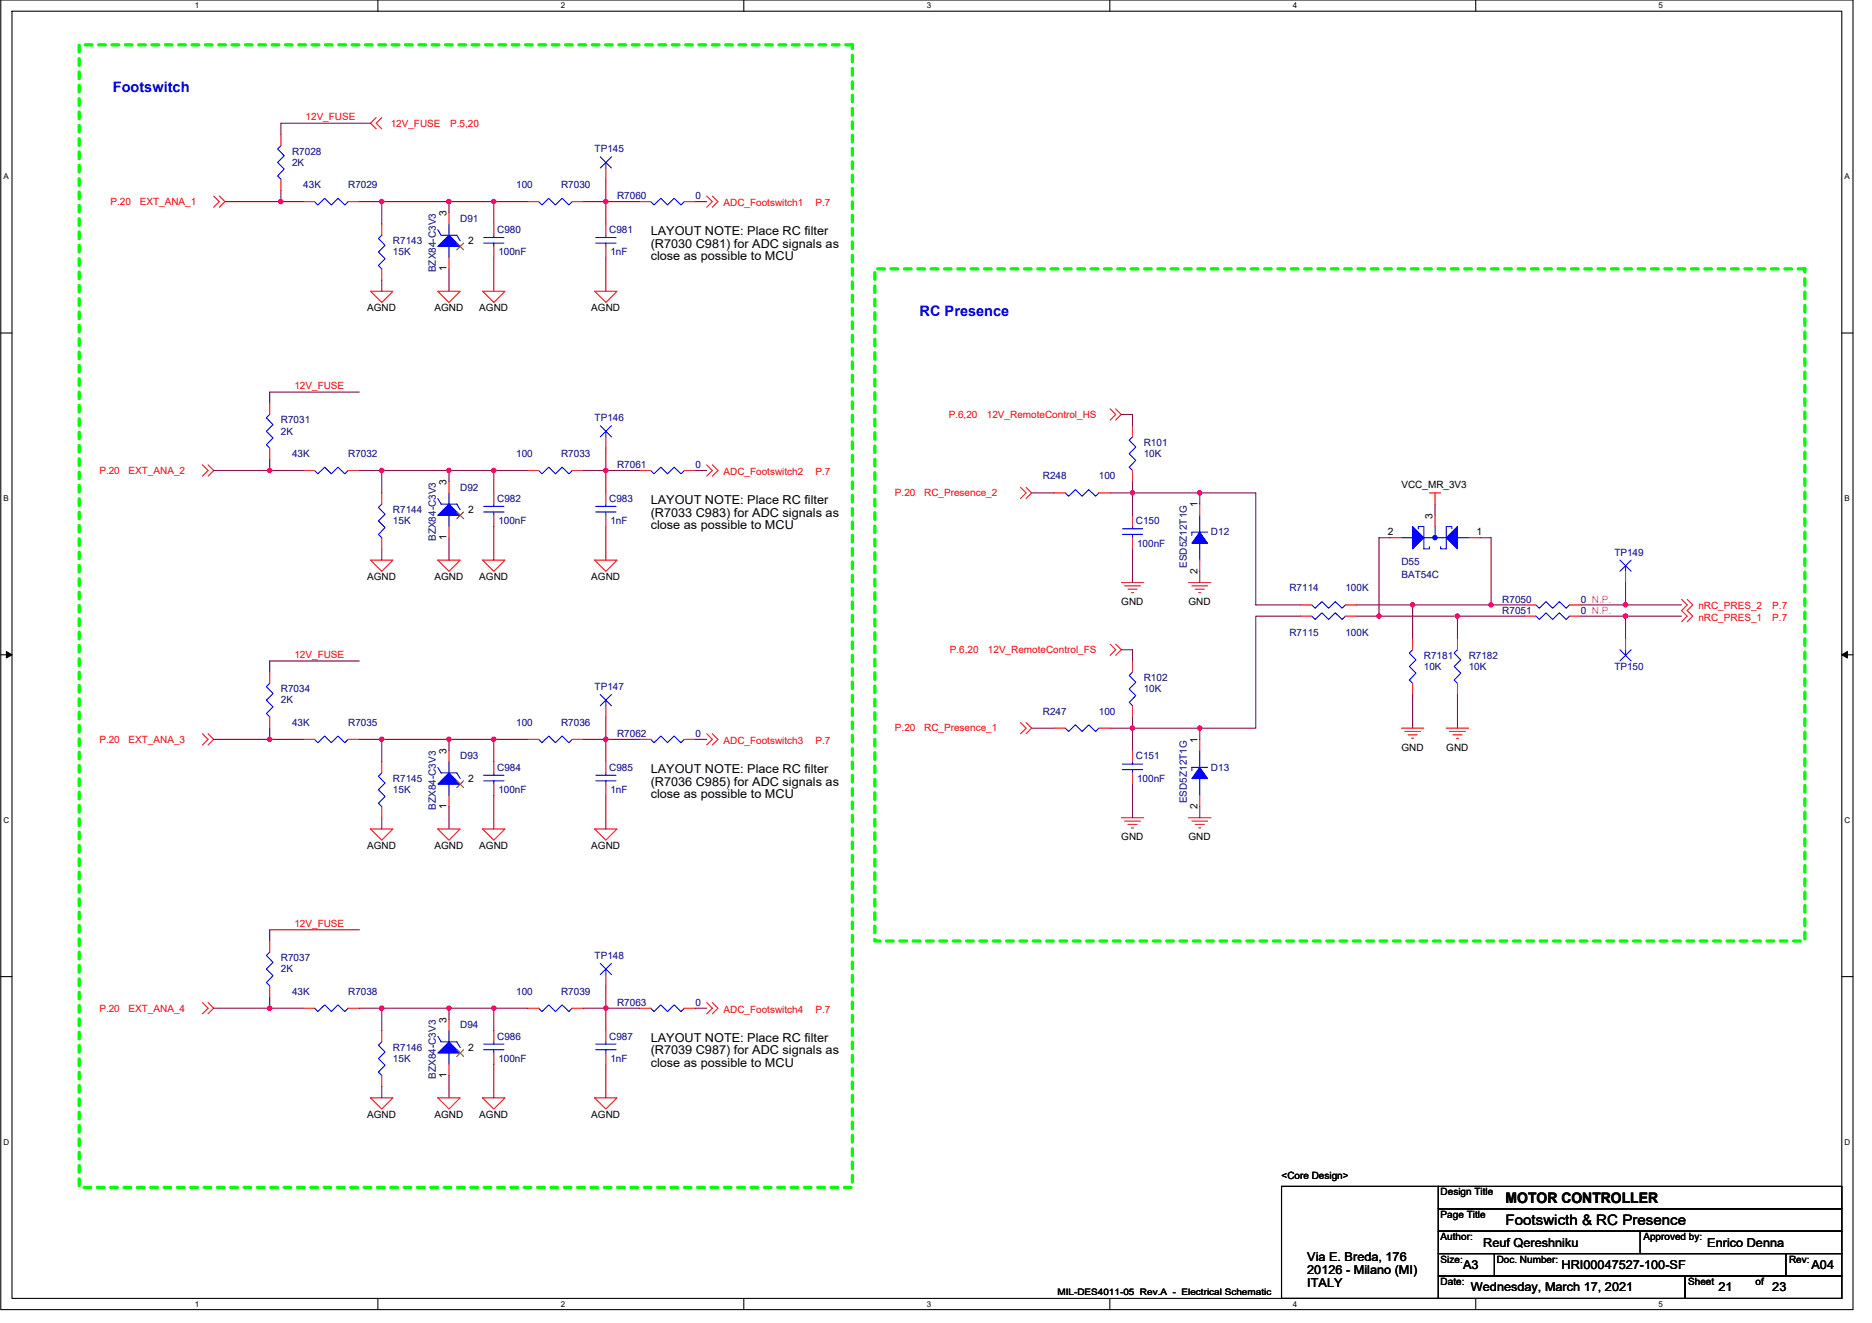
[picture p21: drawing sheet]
<svg xmlns="http://www.w3.org/2000/svg" width="297mm" height="210mm" viewBox="0 0 297 210" stroke-linecap="round" stroke-linejoin="round" font-family="sans-serif">
<defs><g id="words">
<g font-size="2.3" fill="#00f">
<text x="17.9" y="14.6">Footswitch</text>
<text x="145.9" y="50.1">RC Presence</text>
</g>
<g font-size="2.3">
<text x="238.9" y="191">MOTOR CONTROLLER</text>
<text x="238.9" y="194.5">Footswicth &amp; RC Presence</text>
</g>
<g font-size="1.9">
<text x="103.2" y="37.3">LAYOUT NOTE: Place RC filter</text>
<text x="103.2" y="39.3">(R7030 C981) for ADC signals as</text>
<text x="103.2" y="41.3">close as possible to MCU</text>
<text x="103.2" y="80">LAYOUT NOTE: Place RC filter</text>
<text x="103.2" y="82">(R7033 C983) for ADC signals as</text>
<text x="103.2" y="84">close as possible to MCU</text>
<text x="103.2" y="122.7">LAYOUT NOTE: Place RC filter</text>
<text x="103.2" y="124.7">(R7036 C985) for ADC signals as</text>
<text x="103.2" y="126.7">close as possible to MCU</text>
<text x="103.2" y="165.3">LAYOUT NOTE: Place RC filter</text>
<text x="103.2" y="167.3">(R7039 C987) for ADC signals as</text>
<text x="103.2" y="169.4">close as possible to MCU</text>
<text x="235.3" y="197.9">Reuf Qereshniku</text>
<text x="270.9" y="197.9">Enrico Denna</text>
<text x="207.4" y="200.2">Via E. Breda, 176</text>
<text x="207.4" y="202.2">20126 - Milano (MI)</text>
<text x="232.2" y="201.4">A3</text>
<text x="247.8" y="201.4">HRI00047527-100-SF</text>
<text x="287.4" y="201.4">A04</text>
<text x="207.4" y="204.2">ITALY</text>
<text x="233.4" y="205">Wednesday, March 17, 2021</text>
<text x="272.7" y="205">21</text>
<text x="281.2" y="205">23</text>
</g>
<g font-size="1.6" fill="#f00">
<text x="48.5" y="19.1">12V_FUSE</text>
<text x="62" y="20.1">12V_FUSE</text>
<text x="71.4" y="20.1">P.5,20</text>
<text x="17.5" y="32.5">P.20</text>
<text x="22.2" y="32.5">EXT_ANA_1</text>
<text x="114.8" y="32.7">ADC_Footswitch1</text>
<text x="129.4" y="32.7">P.7</text>
<text x="46.7" y="61.8">12V_FUSE</text>
<text x="150.5" y="66.3">P.6,20</text>
<text x="156.6" y="66.3">12V_RemoteControl_HS</text>
<text x="15.8" y="75.2">P.20</text>
<text x="20.4" y="75.2">EXT_ANA_2</text>
<text x="114.8" y="75.4">ADC_Footswitch2</text>
<text x="129.4" y="75.4">P.7</text>
<text x="142" y="78.8">P.20</text>
<text x="146.6" y="78.8">RC_Presence_2</text>
<text x="269.5" y="98.5">nRC_PRES_1</text>
<text x="269.5" y="96.7">nRC_PRES_2</text>
<text x="281.2" y="98.5">P.7</text>
<text x="281.2" y="96.7">P.7</text>
<text x="46.7" y="104.4">12V_FUSE</text>
<text x="150.7" y="103.7">P.6,20</text>
<text x="156.8" y="103.7">12V_RemoteControl_FS</text>
<text x="15.8" y="117.9">P.20</text>
<text x="20.4" y="117.9">EXT_ANA_3</text>
<text x="114.8" y="118">ADC_Footswitch3</text>
<text x="129.4" y="118">P.7</text>
<text x="142" y="116.1">P.20</text>
<text x="146.6" y="116.1">RC_Presence_1</text>
<text x="46.7" y="147.1">12V_FUSE</text>
<text x="15.8" y="160.5">P.20</text>
<text x="20.4" y="160.5">EXT_ANA_4</text>
<text x="114.8" y="160.7">ADC_Footswitch4</text>
<text x="129.4" y="160.7">P.7</text>
</g>
<g font-size="1.6" fill="#000080">
<text x="46.4" y="24.5">R7028</text>
<text x="46.4" y="26.3">2K</text>
<text x="48.1" y="29.9">43K</text>
<text x="55.2" y="29.9">R7029</text>
<text x="81.9" y="29.9">100</text>
<text x="89" y="29.9">R7030</text>
<text x="94.4" y="24.2">TP145</text>
<text x="73" y="35.2">D91</text>
<text x="97.9" y="31.6">R7060</text>
<text x="110.4" y="31.6">0</text>
<text x="62.4" y="38.8">R7143</text>
<text x="62.4" y="40.5">15K</text>
<text x="78.9" y="37">C980</text>
<text x="79.1" y="40.5">100nF</text>
<text x="96.7" y="37">C981</text>
<text x="96.9" y="40.5">1nF</text>
<text x="69.2" y="43.2" transform="rotate(-90 69.2 43.2)">BZX84-C3V3</text>
<text x="44.6" y="67.2">R7031</text>
<text x="44.6" y="69">2K</text>
<text x="94.4" y="66.8">TP146</text>
<text x="181.5" y="70.8">R101</text>
<text x="46.4" y="72.5">43K</text>
<text x="55.2" y="72.5">R7032</text>
<text x="73" y="77.9">D92</text>
<text x="81.9" y="72.5">100</text>
<text x="89" y="72.5">R7033</text>
<text x="97.9" y="74.3">R7061</text>
<text x="110.4" y="74.3">0</text>
<text x="165.5" y="76.1">R248</text>
<text x="174.4" y="76.1">100</text>
<text x="181.5" y="72.5">10K</text>
<text x="62.4" y="81.4">R7144</text>
<text x="62.4" y="83.2">15K</text>
<text x="78.9" y="79.7">C982</text>
<text x="79.1" y="83.2">100nF</text>
<text x="96.7" y="79.7">C983</text>
<text x="96.9" y="83.2">1nF</text>
<text x="180.2" y="83.2">C150</text>
<text x="69.2" y="85.9" transform="rotate(-90 69.2 85.9)">BZX84-C3V3</text>
<text x="180.4" y="86.8">100nF</text>
<text x="192.1" y="85">D12</text>
<text x="222.4" y="89.6">D55</text>
<text x="256.2" y="88.2">TP149</text>
<text x="188.3" y="90.1" transform="rotate(-90 188.3 90.1)">ESD5Z12T1G</text>
<text x="204.6" y="93.9">R7114</text>
<text x="213.5" y="93.9">100K</text>
<text x="222.4" y="91.7">BAT54C</text>
<text x="238.4" y="95.7">R7050</text>
<text x="250.8" y="95.7">0 N.P.</text>
<text x="204.6" y="101">R7115</text>
<text x="213.5" y="101">100K</text>
<text x="238.4" y="97.4">R7051</text>
<text x="250.8" y="97.4">0 N.P.</text>
<text x="225.9" y="104.5">R7181</text>
<text x="225.9" y="106.3">10K</text>
<text x="233" y="104.5">R7182</text>
<text x="233" y="106.3">10K</text>
<text x="256.2" y="106.3">TP150</text>
<text x="44.6" y="109.9">R7034</text>
<text x="44.6" y="111.7">2K</text>
<text x="94.4" y="109.5">TP147</text>
<text x="165.5" y="113.4">R247</text>
<text x="174.4" y="113.4">100</text>
<text x="181.5" y="108.1">R102</text>
<text x="181.5" y="109.9">10K</text>
<text x="46.4" y="115.2">43K</text>
<text x="55.2" y="115.2">R7035</text>
<text x="81.9" y="115.2">100</text>
<text x="89" y="115.2">R7036</text>
<text x="97.9" y="117">R7062</text>
<text x="110.4" y="117">0</text>
<text x="62.4" y="124.1">R7145</text>
<text x="62.4" y="125.9">15K</text>
<text x="73" y="120.5">D93</text>
<text x="78.9" y="122.3">C984</text>
<text x="79.1" y="125.9">100nF</text>
<text x="96.7" y="122.3">C985</text>
<text x="96.9" y="125.9">1nF</text>
<text x="180.2" y="120.5">C151</text>
<text x="180.4" y="124.1">100nF</text>
<text x="192.1" y="122.3">D13</text>
<text x="69.2" y="128.5" transform="rotate(-90 69.2 128.5)">BZX84-C3V3</text>
<text x="188.3" y="127.5" transform="rotate(-90 188.3 127.5)">ESD5Z12T1G</text>
<text x="44.6" y="152.5">R7037</text>
<text x="44.6" y="154.3">2K</text>
<text x="94.4" y="152.2">TP148</text>
<text x="46.4" y="157.9">43K</text>
<text x="55.2" y="157.9">R7038</text>
<text x="81.9" y="157.9">100</text>
<text x="89" y="157.9">R7039</text>
<text x="97.9" y="159.7">R7063</text>
<text x="110.4" y="159.7">0</text>
<text x="62.4" y="166.8">R7146</text>
<text x="73" y="163.2">D94</text>
<text x="78.9" y="165">C986</text>
<text x="96.7" y="165">C987</text>
<text x="62.4" y="168.6">15K</text>
<text x="69.2" y="171.2" transform="rotate(-90 69.2 171.2)">BZX84-C3V3</text>
<text x="79.1" y="168.6">100nF</text>
<text x="96.9" y="168.6">1nF</text>
</g>
<g font-size="1.6">
<text x="70.9" y="34.3" transform="rotate(-90 70.9 34.3)">3</text>
<text x="74.3" y="38.7">2</text>
<text x="70.9" y="43.1" transform="rotate(-90 70.9 43.1)">1</text>
<text x="58.3" y="49.4">AGND</text>
<text x="68.9" y="49.4">AGND</text>
<text x="76" y="49.4">AGND</text>
<text x="93.8" y="49.4">AGND</text>
<text x="70.9" y="77" transform="rotate(-90 70.9 77)">3</text>
<text x="222.4" y="77.5">VCC_MR_3V3</text>
<text x="74.3" y="81.4">2</text>
<text x="190" y="80.5" transform="rotate(-90 190 80.5)">1</text>
<text x="227.3" y="82.3" transform="rotate(-90 227.3 82.3)">3</text>
<text x="70.9" y="85.7" transform="rotate(-90 70.9 85.7)">1</text>
<text x="220.2" y="85">2</text>
<text x="234.3" y="85">1</text>
<text x="58.3" y="92.1">AGND</text>
<text x="68.9" y="92.1">AGND</text>
<text x="76" y="92.1">AGND</text>
<text x="93.8" y="92.1">AGND</text>
<text x="190" y="91.1" transform="rotate(-90 190 91.1)">2</text>
<text x="177.9" y="96">GND</text>
<text x="188.6" y="96">GND</text>
<text x="70.9" y="119.7" transform="rotate(-90 70.9 119.7)">3</text>
<text x="190" y="117.9" transform="rotate(-90 190 117.9)">1</text>
<text x="222.4" y="119.1">GND</text>
<text x="229.5" y="119.1">GND</text>
<text x="74.3" y="124.1">2</text>
<text x="70.9" y="128.4" transform="rotate(-90 70.9 128.4)">1</text>
<text x="190" y="128.4" transform="rotate(-90 190 128.4)">2</text>
<text x="58.3" y="134.8">AGND</text>
<text x="68.9" y="134.8">AGND</text>
<text x="76" y="134.8">AGND</text>
<text x="93.8" y="134.8">AGND</text>
<text x="177.9" y="133.3">GND</text>
<text x="188.6" y="133.3">GND</text>
<text x="70.9" y="162.3" transform="rotate(-90 70.9 162.3)">3</text>
<text x="74.3" y="166.8">2</text>
<text x="70.9" y="171.1" transform="rotate(-90 70.9 171.1)">1</text>
<text x="58.3" y="177.4">AGND</text>
<text x="68.9" y="177.4">AGND</text>
<text x="76" y="177.4">AGND</text>
<text x="93.8" y="177.4">AGND</text>
<text x="203.3" y="187">&lt;Core Design&gt;</text>
<text x="228.6" y="189.7">Design Title</text>
<text x="228.6" y="193.3">Page Title</text>
<text x="228.6" y="196.8">Author:</text>
<text x="260.8" y="196.8">Approved by:</text>
<text x="228.6" y="200.4">Size:</text>
<text x="228.6" y="203.9">Date:</text>
<text x="237.5" y="200.4">Doc. Number:</text>
<text x="267.9" y="203.9">Sheet</text>
<text x="278.5" y="203.9">of</text>
<text x="283.9" y="200.4">Rev:</text>
</g>
<text font-size="1.4" x="167.8" y="205.6">MIL-DES4011-05 Rev.A - Electrical Schematic</text>
<g font-size="1.3">
<text x="30.9" y="1.3">1</text>
<text x="89" y="1.3">2</text>
<text x="147" y="1.3">3</text>
<text x="205.1" y="1.3">4</text>
<text x="263.2" y="1.3">5</text>
<text x=".6" y="28.4">A</text>
<text x="292.7" y="28.4">A</text>
<text x=".6" y="79.5">B</text>
<text x="292.7" y="79.5">B</text>
<text x=".6" y="130.6">C</text>
<text x="292.7" y="130.6">C</text>
<text x=".6" y="181.7">D</text>
<text x="292.7" y="181.7">D</text>
<text x="30.9" y="207.4">1</text>
<text x="89" y="207.4">2</text>
<text x="147" y="207.4">3</text>
<text x="205.1" y="207.4">4</text>
<text x="263.2" y="207.4">5</text>
</g>
</g></defs>
<path d="M.1 0h293.9v207.9h-293.9zM1.9 1.8h290.3v204.3h-290.3z" fill="none" stroke="#000" stroke-width=".17"/>
<g fill="#fff">
<path d="M30.9 .2h.7v1.4h-.7z"/>
<path d="M30.9 206.3h.7v1.4h-.7z"/>
</g>
<path d="M60 0v1.8M60 206.1v1.8" fill="none" stroke="#000" stroke-width=".17"/>
<g fill="#fff">
<path d="M89 .2h.7v1.4h-.7z"/>
<path d="M89 206.3h.7v1.4h-.7z"/>
</g>
<path d="M118 0v1.8M118 206.1v1.8" fill="none" stroke="#000" stroke-width=".17"/>
<g fill="#fff">
<path d="M147 .2h.7v1.4h-.7z"/>
<path d="M147 206.3h.7v1.4h-.7z"/>
</g>
<path d="M176.1 0v1.8M176.1 206.1v1.8" fill="none" stroke="#000" stroke-width=".17"/>
<g fill="#fff">
<path d="M205.1 .2h.7v1.4h-.7z"/>
<path d="M205.1 206.3h.7v1.4h-.7z"/>
</g>
<path d="M234.2 0v1.8M234.2 206.1v1.8" fill="none" stroke="#000" stroke-width=".17"/>
<g fill="#fff">
<path d="M263.2 .2h.7v1.4h-.7z"/>
<path d="M263.2 206.3h.7v1.4h-.7z"/>
<path d="M.5 27.3h.9v1.4h-.9z"/>
<path d="M292.7 27.3h.8v1.4h-.8z"/>
<path d="M.6 78.4h.8v1.4h-.8z"/>
<path d="M292.7 78.4h.8v1.4h-.8z"/>
</g>
<path d="M.1 52.9h1.8M292.2 52.9h1.8" fill="none" stroke="#000" stroke-width=".17"/>
<g fill="#fff">
<path d="M.6 129.5h.9v1.4h-.9z"/>
<path d="M292.7 129.5h.9v1.4h-.9z"/>
</g>
<path d="M.1 103.9h1.8M292.2 103.9h1.8" fill="none" stroke="#000" stroke-width=".17"/>
<path d="M1 103.4l.9 .5-.9 .5zM292.2 103.9l.9-.5v1z" fill="#000" stroke="#000" stroke-width=".16"/>
<g fill="#fff">
<path d="M.6 180.5h.9v1.4h-.9z"/>
<path d="M292.7 180.5h.9v1.4h-.9z"/>
</g>
<path d="M.1 155h1.8M292.2 155h1.8M203.3 188.3h24.9v17.8h-24.9zM228.2 191.9h64v3.5h-64zM228.2 195.4h64v3.6h-64zM228.2 199h8.9v3.5h-8.9zM228.2 188.3h64v3.6h-64zM237.1 199h46.3v3.5h-46.3zM260.2 195.4v3.6M283.4 199h8.8v3.5h-8.8zM228.2 202.5h39.2v3.6h-39.2zM267.4 202.5h24.8v3.6h-24.8z" fill="none" stroke="#000" stroke-width=".17"/>
<path d="M12.6 7.1h122.7v181.4h-122.7zM138.8 42.7h147.6v106.7h-147.6z" fill="none" stroke="#0f0" stroke-width=".53" stroke-dasharray="1.1 1.1"/>
<g fill="none" stroke="#f00" stroke-width=".17">
<path d="M59.7 18.7l-.9 .9 .9 .8M60.6 18.7l-.9 .9 .9 .8M33.9 31.1l.9 .9-.9 .9M34.8 31.1l.9 .9-.9 .9M44.6 28.4v1.8M44.6 21.3v1.8M48.1 32h1.8M55.2 32h1.8M60.6 35.6v1.7M71.2 33.8v1.8M73 39.1h.1M78.4 35.6v1.7"/>
<path d="M78.4 39.1v1.8M83.7 32h1.8M90.8 32h1.8M96.1 26.7v1.7M96.1 35.6v1.7M96.1 39.1v1.8M101.5 32h1.7M108.6 32h1.8M112.1 31.1l.9 .9-.9 .9M113 31.1l.9 .9-.9 .9M58.8 46.2h3.6l-1.8 1.8zM60.6 42.7v1.7"/>
<path d="M69.5 46.2h3.5l-1.8 1.8zM71.2 40.9v1.8M76.6 46.2h3.5l-1.7 1.8zM94.4 46.2h3.5l-1.8 1.8zM32.1 73.8l.9 .9-.9 .9M33 73.8l.9 .9-.9 .9M42.8 71.1v1.8M42.8 64v1.8M48.1 74.7h1.8M55.2 74.7h1.8M60.6 78.2v1.8M71.2 76.5v1.7"/>
<path d="M78.4 78.2v1.8M83.7 74.7h1.8M90.8 74.7h1.8M96.1 78.2v1.8M96.1 69.3v1.8M101.5 74.7h1.7M108.6 74.7h1.8M112.1 73.8l.9 .9-.9 .9M113 73.8l.9 .9-.9 .9M161.9 77.3l.9 .9-.9 .9M162.8 77.3l.9 .9-.9 .9M167.3 78.2h1.7"/>
<path d="M174.4 78.2h1.7M176.1 64.9l.9 .9-.9 .9M177 64.9l.9 .9-.9 .9M179.7 74.7v1.8M179.7 67.6v1.7M226.8 78.2h1.8M227.7 78.2v1.8M58.8 88.9h3.6l-1.8 1.8zM60.6 85.3v1.8M69.5 88.9h3.5l-1.8 1.8zM71.2 83.6v1.7M73 81.8h.1"/>
<path d="M76.6 88.9h3.5l-1.7 1.8zM78.4 81.8v1.8M94.4 88.9h3.5l-1.8 1.8zM96.1 81.8v1.8M177.9 92.5h3.6M178.5 93h2.5M179 93.5h1.4M179.5 94.1h.4M179.7 81.8v1.8M179.7 85.3v1.8M188.6 92.5h3.5M189.1 93h2.5"/>
<path d="M189.7 93.5h1.4M190.2 94.1h.3M190.4 80v1.8M190.4 88.9v1.8M206.4 96h1.7M206.4 97.8h1.7M213.5 96h1.8M213.5 97.8h1.8M220.6 85.3h1.8M227.7 81.8v1.8M233 85.3h1.8M241.9 97.8h1.8"/>
<path d="M241.9 96h1.8M249 97.8h1.8M249 96h1.8M257.9 90.7v1.8M266.8 95.1l.9 .9-.9 .9 .9 .9-.9 .9M267.7 95.1l.9 .9-.9 .9 .9 .9-.9 .9M32.1 116.5l.9 .8-.9 .9M33 116.5l.9 .8-.9 .9M42.8 113.8v1.8M42.8 106.7v1.8M48.1 117.3h1.8M55.2 117.3h1.8"/>
<path d="M71.2 119.1v1.8M83.7 117.3h1.8M90.8 117.3h1.8M96.1 112v1.8M101.5 117.3h1.7M108.6 117.3h1.8M112.1 116.5l.9 .8-.9 .9M113 116.5l.9 .8-.9 .9M161.9 114.7l.9 .9-.9 .9M162.8 114.7l.9 .9-.9 .9M167.3 115.6h1.7M174.4 115.6h1.7"/>
<path d="M176.1 102.2l.9 .9-.9 .9M177 102.2l.9 .9-.9 .9M179.7 119.1v1.8M179.7 112v1.8M179.7 104.9v1.8M190.4 117.3v1.8M222.4 115.6h3.5M222.9 116.1h2.5M223.4 116.6h1.5M224 117.2h.3M224.2 108.5v1.7M224.2 101.3v1.8"/>
<path d="M229.5 115.6h3.5M230 116.1h2.5M230.5 116.6h1.5M231.1 117.2h.3M231.3 108.5v1.7M231.3 101.3v1.8M257.9 101.3v1.8M58.8 131.6h3.6l-1.8 1.7zM60.6 128v1.8M60.6 120.9v1.8M69.5 131.6h3.5l-1.8 1.7zM71.2 126.2v1.8"/>
<path d="M73 124.5h.1M76.6 131.6h3.5l-1.7 1.7zM78.4 120.9v1.8M78.4 124.5v1.7M94.4 131.6h3.5l-1.8 1.7zM96.1 120.9v1.8M96.1 124.5v1.7M177.9 129.8h3.6M178.5 130.3h2.5M179 130.9h1.4M179.5 131.4h.4M179.7 122.7v1.8"/>
<path d="M188.6 129.8h3.5M189.1 130.3h2.5M189.7 130.9h1.4M190.2 131.4h.3M190.4 126.2v1.8M32.1 159.1l.9 .9-.9 .9M33 159.1l.9 .9-.9 .9M42.8 156.5v1.7M42.8 149.4v1.7M96.1 154.7v1.8M112.1 159.1l.9 .9-.9 .9M113 159.1l.9 .9-.9 .9"/>
<path d="M48.1 160h1.8M55.2 160h1.8M58.8 174.2h3.6l-1.8 1.8zM60.6 170.7v1.8M60.6 163.6v1.8M69.5 174.2h3.5l-1.8 1.8zM71.2 168.9v1.8M71.2 161.8v1.8M73 167.1h.1M76.6 174.2h3.5l-1.7 1.8zM78.4 163.6v1.8M78.4 167.1v1.8"/>
<path d="M83.7 160h1.8M90.8 160h1.8M94.4 174.2h3.5l-1.8 1.8zM96.1 163.6v1.8M96.1 167.1v1.8M101.5 160h1.7M108.6 160h1.8"/>
</g>
<g fill="none" stroke="#00f" stroke-width=".17">
<path d="M44.6 23.1l-.6 .5 1.1 1.1-1.1 1.1 1.1 1-1.1 1.1 .6 .5M49.9 32l.5 .5 1.1-1 1.1 1 1-1 1.1 1 .5-.5M60.6 37.3l-.6 .6 1.1 1-1.1 1.1 1.1 1.1-1.1 1 .6 .6M69.5 36.4l.5 .9h2.5l.5 .9M71.2 39.1v1.8M71.2 35.6v1.7M76.7 38.6h3.3M76.7 37.7h3.3M78.4 37.3v.4M78.4 38.6v.5M85.5 32l.5 .5 1.1-1 1 1 1.1-1 1.1 1 .5-.5M94.5 38.6h3.2"/>
<path d="M94.5 37.7h3.2M95.2 24.9l1.8 1.8M96.1 37.3v.4M96.1 38.6v.5M96.1 25.8v.9M97 24.9l-1.8 1.8M103.2 32l.6 .5 1.1-1 1 1 1.1-1 1.1 1 .5-.5M42.8 65.8l-.5 .5 1 1.1-1 1.1 1 1-1 1.1 .5 .5M49.9 74.7l.5 .5 1.1-1.1 1.1 1.1 1-1.1 1.1 1.1 .5-.5M69.5 79.1l.5 .9h2.5l.5 .9M71.2 78.2v1.8M85.5 74.7l.5 .5 1.1-1.1 1 1.1 1.1-1.1 1.1 1.1 .5-.5"/>
<path d="M95.2 67.6l1.8 1.7M96.1 68.5v.8M97 67.6l-1.8 1.7M103.2 74.7l.6 .5 1.1-1.1 1 1.1 1.1-1.1 1.1 1.1 .5-.5M169 78.2l.6 .6 1-1.1 1.1 1.1 1.1-1.1 1 1.1 .6-.6M179.7 69.3l-.5 .6 1 1.1-1 1 1 1.1-1 1 .5 .6M60.6 80l-.6 .5 1.1 1.1-1.1 1.1 1.1 1-1.1 1.1 .6 .5M71.2 81.8v1.8M76.7 81.3h3.3M76.7 80.4h3.3M78.4 80v.4M78.4 81.3v.5"/>
<path d="M94.5 81.3h3.2M94.5 80.4h3.2M96.1 80v.4M96.1 81.3v.5M178.1 84.8h3.2M178.1 83.9h3.2M179.7 83.6v.3M179.7 84.8v.5M190.4 81.8v7.1M191.6 84.5h-2.5v.5M208.1 96l.6 .5 1.1-1 1 1 1.1-1 1.1 1 .5-.5M208.1 97.8l.6 .5 1.1-1 1 1 1.1-1 1.1 1 .5-.5"/>
<path d="M222.4 85.3h1.8M225 83.9v-.3h.9v3.5h.9v-.3M225.9 85.3h1.8M227.7 83.6v1.7M227.7 85.3h1.8M230.4 83.9v-.3h-.9v3.5h-.9v-.3M231.3 85.3h1.7M243.7 97.8l.5 .5 1.1-1 1.1 1 1-1 1.1 1 .5-.5M243.7 96l.5 .5 1.1-1 1.1 1 1-1 1.1 1 .5-.5M257 88.9l1.8 1.8M257.9 89.8v.9M258.8 88.9l-1.8 1.8"/>
<path d="M42.8 108.5l-.5 .5 1 1.1-1 1 1 1.1-1 1.1 .5 .5M49.9 117.3l.5 .6 1.1-1.1 1.1 1.1 1-1.1 1.1 1.1 .5-.6M85.5 117.3l.5 .6 1.1-1.1 1 1.1 1.1-1.1 1.1 1.1 .5-.6M95.2 110.2l1.8 1.8M96.1 111.1v.9M97 110.2l-1.8 1.8M103.2 117.3l.6 .6 1.1-1.1 1 1.1 1.1-1.1 1.1 1.1 .5-.6M169 115.6l.6 .5 1-1.1 1.1 1.1 1.1-1.1 1 1.1 .6-.5M179.7 106.7l-.5 .5 1 1.1-1 1 1 1.1-1 1.1 .5 .5M190.4 119.1v7.1M224.2 103.1l-.6 .6 1.1 1-1.1 1.1 1.1 1-1.1 1.1 .6 .6M231.3 103.1l-.6 .6 1.1 1-1.1 1.1 1.1 1-1.1 1.1 .6 .6"/>
<path d="M257 103.1l1.8 1.8M257.9 103.1v.9M258.8 103.1l-1.8 1.8M60.6 122.7l-.6 .5 1.1 1.1-1.1 1 1.1 1.1-1.1 1.1 .6 .5M69.5 121.8l.5 .9h2.5l.5 .9M71.2 124.5v1.7M71.2 120.9v1.8M76.7 123.9h3.3M76.7 123h3.3M78.4 122.7v.3M78.4 123.9v.6M94.5 123.9h3.2"/>
<path d="M94.5 123h3.2M96.1 122.7v.3M96.1 123.9v.6M178.1 122.2h3.2M178.1 121.3h3.2M179.7 120.9v.4M179.7 122.2v.5M191.6 121.8h-2.5v.5M42.8 151.1l-.5 .6 1 1-1 1.1 1 1.1-1 1 .5 .6M95.2 152.9l1.8 1.8M96.1 153.8v.9M97 152.9l-1.8 1.8"/>
<path d="M49.9 160l.5 .5 1.1-1 1.1 1 1-1 1.1 1 .5-.5M60.6 165.4l-.6 .5 1.1 1.1-1.1 1 1.1 1.1-1.1 1.1 .6 .5M69.5 164.5l.5 .9h2.5l.5 .8M71.2 167.1v1.8M71.2 163.6v1.8M76.7 166.6h3.3M76.7 165.7h3.3M78.4 165.4v.3M78.4 166.6v.5M85.5 160l.5 .5 1.1-1 1 1 1.1-1 1.1 1 .5-.5M94.5 166.6h3.2M94.5 165.7h3.2"/>
<path d="M96.1 165.4v.3M96.1 166.6v.5M103.2 160l.6 .5 1.1-1 1 1 1.1-1 1.1 1 .5-.5"/>
</g>
<g fill="#00f" stroke="#00f" stroke-width=".17">
<path d="M71.2 80l1.8 1.8h-3.5z" fill-rule="evenodd"/>
<path d="M190.4 121.8l1.2 1.8h-2.5z" fill-rule="evenodd"/>
<path d="M190.4 84.5l1.2 1.7h-2.5z" fill-rule="evenodd"/>
<path d="M71.2 122.7l1.8 1.8h-3.5z" fill-rule="evenodd"/>
<path d="M71.2 37.3l1.8 1.8h-3.5z" fill-rule="evenodd"/>
<path d="M231.3 83.6v3.5l-1.8-1.8z" fill-rule="evenodd"/>
<path d="M224.2 83.6l1.7 1.7-1.7 1.8z" fill-rule="evenodd"/>
<path d="M71.2 165.4l1.8 1.7h-3.5z" fill-rule="evenodd"/>
<circle cx="227.7" cy="85.3" r=".35"/>
</g>
<path d="M72.5 38.6l1.1 1.1M73.6 38.6l-1.1 1.1M72.5 81.3l1.1 1M73.6 81.3l-1.1 1M72.5 123.9l1.1 1.1M73.6 123.9l-1.1 1.1M72.5 166.6l1.1 1.1M73.6 166.6l-1.1 1.1" fill="none" stroke="#804000" stroke-width=".16"/>
<g fill="none" stroke="#800040" stroke-width=".17">
<path d="M58.8 19.6h-14.2v1.7M35.7 32h8.9M44.6 30.2v1.8M44.6 32h3.5M57 32h3.6M71.2 32h-10.6v3.6M71.2 32v1.8M71.2 32h7.2M78.4 32h5.3M78.4 32v3.6M92.6 32h3.5M96.1 32v3.6"/>
<path d="M96.1 28.4v3.6M96.1 32h5.4M110.4 32h1.7M60.6 44.5v1.7M71.2 42.7v3.5M78.4 40.9v5.3M96.1 40.9v5.3M33.9 74.7h8.9M42.8 74.7h5.3M42.8 72.9v1.8M57 74.7h3.6M57 62.2h-14.2v1.8"/>
<path d="M60.6 74.7v3.5M60.6 74.7h10.6M71.2 74.7v1.8M71.2 74.7h7.2M78.4 74.7h5.3M78.4 74.7v3.5M92.6 74.7h3.5M96.1 74.7v3.5M96.1 71.1v3.6M96.1 74.7h5.4M110.4 74.7h1.7M163.7 78.2h3.6"/>
<path d="M176.1 78.2h3.6M177.9 65.8h1.8v1.8M179.7 78.2h10.7M179.7 78.2v3.6M179.7 76.5v1.7M190.4 78.2v1.8M190.4 78.2h8.9v17.8h7.1M60.6 87.1v1.8M71.2 85.3v3.6M78.4 83.6v5.3M96.1 83.6v5.3M179.7 87.1v5.4"/>
<path d="M190.4 90.7v1.8M206.4 97.8h-7.1v17.8h-8.9M215.3 97.8h3.5M215.3 96h8.9M218.8 97.8h12.5M220.6 85.3h-1.8v12.5M227.7 80v1.8M234.8 85.3h1.8v10.7M236.6 96h-12.4v5.3M236.6 96h5.3M241.9 97.8h-10.6v3.5M250.8 96h7.1"/>
<path d="M250.8 97.8h7.1M257.9 97.8v3.5M257.9 92.5v3.5M257.9 97.8h8.9M257.9 96h8.9M33.9 117.3h8.9M42.8 117.3h5.3M42.8 115.6v1.7M57 117.3h3.6M57 104.9h-14.2v1.8M60.6 117.3v3.6M60.6 117.3h10.6"/>
<path d="M71.2 117.3v1.8M71.2 117.3h7.2M78.4 117.3h5.3M78.4 117.3v3.6M92.6 117.3h3.5M96.1 117.3v3.6M96.1 113.8v3.5M96.1 117.3h5.4M110.4 117.3h1.7M163.7 115.6h3.6M176.1 115.6h3.6M177.9 103.1h1.8v1.8"/>
<path d="M179.7 115.6h10.7M179.7 115.6v3.5M179.7 113.8v1.8M190.4 115.6v1.7M224.2 110.2v5.4M231.3 110.2v5.4M60.6 129.8v1.8M71.2 128v3.6M78.4 126.2v5.4M96.1 126.2v5.4M179.7 124.5v5.3M190.4 128v1.8"/>
<path d="M42.8 158.2v1.8M57 147.6h-14.2v1.8M96.1 156.5v3.5M33.9 160h8.9M42.8 160h5.3M57 160h3.6M60.6 160v3.6M60.6 172.5v1.7M60.6 160h10.6M71.2 160v1.8M71.2 170.7v3.5M71.2 160h7.2"/>
<path d="M78.4 160h5.3M78.4 160v3.6M78.4 168.9v5.3M92.6 160h3.5M96.1 160v3.6M96.1 168.9v5.3M96.1 160h5.4M110.4 160h1.7"/>
</g>
<g fill="#f0f" stroke="#f0f" stroke-width=".17">
<circle cx="60.6" cy="32" r=".35"/>
<circle cx="96.1" cy="32" r=".35"/>
<circle cx="78.3" cy="32" r=".35"/>
<circle cx="71.2" cy="32" r=".35"/>
<circle cx="78.3" cy="74.7" r=".35"/>
<circle cx="71.2" cy="74.7" r=".35"/>
<circle cx="96.1" cy="74.7" r=".35"/>
<circle cx="78.3" cy="117.3" r=".35"/>
<circle cx="71.2" cy="117.3" r=".35"/>
<circle cx="96.1" cy="117.3" r=".35"/>
<circle cx="78.3" cy="160" r=".35"/>
<circle cx="71.2" cy="160" r=".35"/>
<circle cx="190.4" cy="78.2" r=".35"/>
<circle cx="179.7" cy="78.2" r=".35"/>
<circle cx="44.6" cy="32" r=".35"/>
<circle cx="42.8" cy="74.7" r=".35"/>
<circle cx="42.8" cy="117.3" r=".35"/>
<circle cx="42.8" cy="160" r=".35"/>
<circle cx="190.4" cy="115.6" r=".35"/>
<circle cx="179.7" cy="115.6" r=".35"/>
<circle cx="224.1" cy="96" r=".35"/>
<circle cx="218.8" cy="97.8" r=".35"/>
<circle cx="231.3" cy="97.8" r=".35"/>
<circle cx="96.1" cy="160" r=".35"/>
<circle cx="257.9" cy="97.8" r=".35"/>
<circle cx="257.9" cy="96" r=".35"/>
<circle cx="60.6" cy="74.7" r=".35"/>
<circle cx="60.6" cy="117.3" r=".35"/>
<circle cx="60.6" cy="160" r=".35"/>
<circle cx="236.6" cy="96" r=".35"/>
</g>
<use href="#words"/>
</svg>
